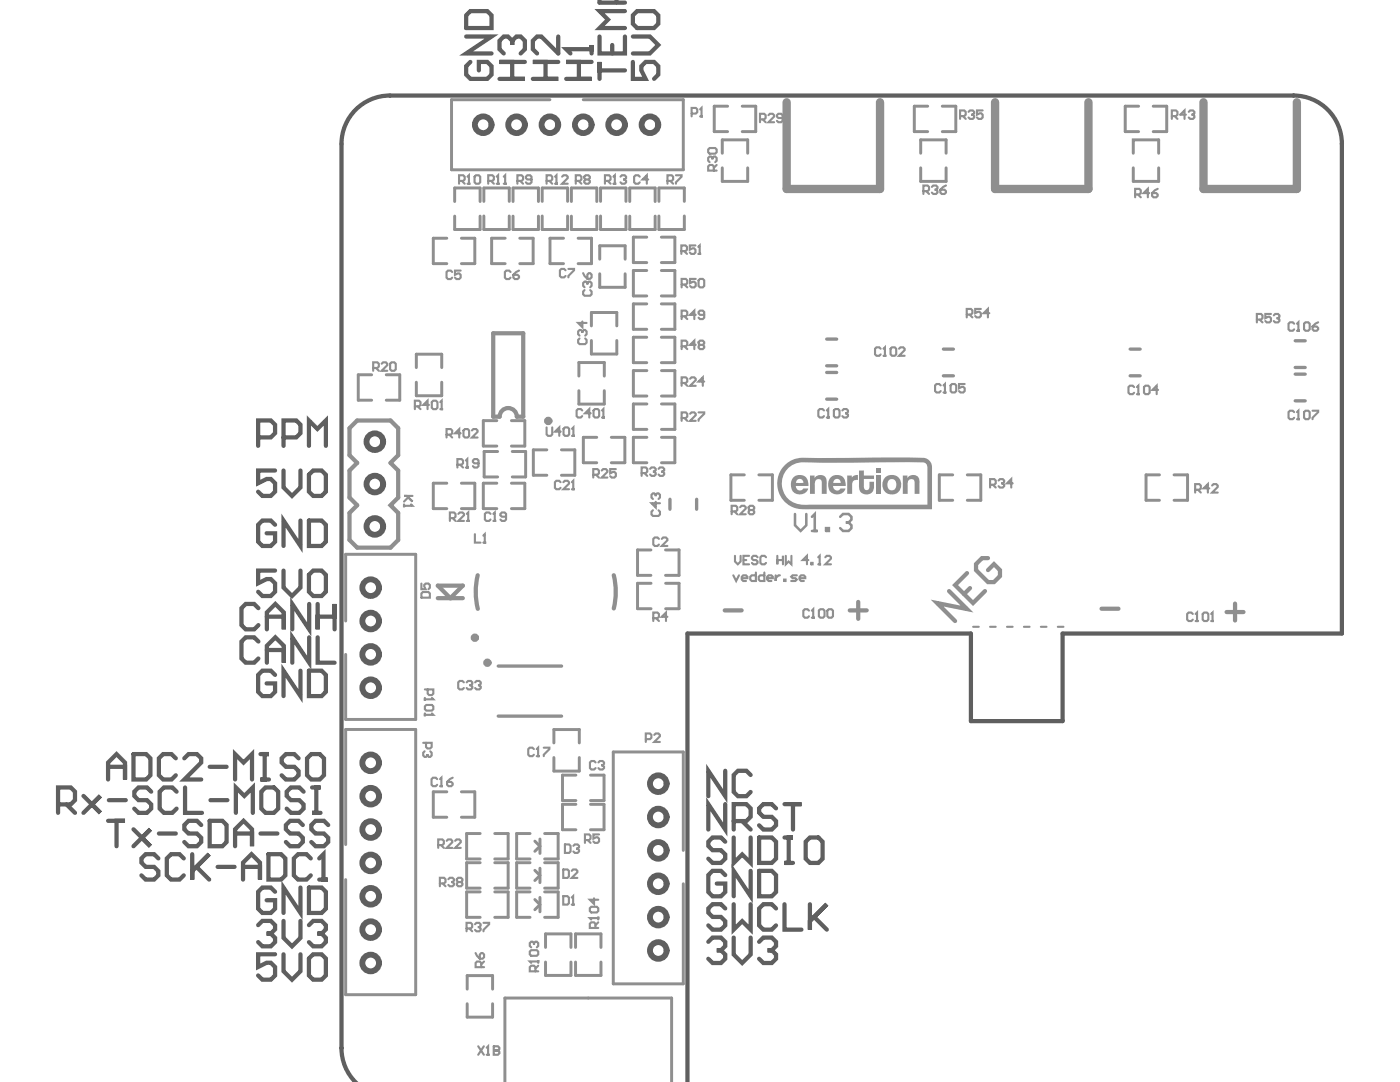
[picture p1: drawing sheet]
<svg xmlns="http://www.w3.org/2000/svg" width="279mm" height="216mm" viewBox="0 0 279 216" stroke-linecap="round" stroke-linejoin="round" font-family="sans-serif">
<g fill="#8d8f91">
<path d="M174.8 93.5h1v.9h-1z"/>
<path d="M180.2 94.9h.9v.5a1.31 1.31 0 0 1 1.7-.5 1.31 1.31 0 0 1 .7 1.5v2.1h-1v-1.9a.74 .74 0 0 0-.7-1 .74 .74 0 0 0-.7 1v1.9h-.9z"/>
<path d="M174.8 94.9h1v3.6h-1z"/>
<path d="M169.1 94.9h.9v.4a1.22 1.22 0 0 1 1.2-.5v1a.88 .88 0 0 0-1.1 1v1.7h-1z"/>
<path d="M161.6 94.9h1v.5a1.34 1.34 0 0 1 1.7-.5 1.34 1.34 0 0 1 .7 1.6v2h-1v-1.9a.74 .74 0 0 0-.7-1 .74 .74 0 0 0-.7 1v1.9h-1z"/>
<path d="M171.4 93.9h1v1h2v.7h-2a2.94 2.94 0 0 0 .2 2.1l.3 .1a.65 .65 0 0 0 .6-.8v-.9h.9a2.25 2.25 0 0 1-.7 2.4 1.59 1.59 0 0 1-1.8-.2 1.59 1.59 0 0 1-.5-1.7z"/>
<path d="M165.9 95.1a1.8 1.8 0 0 1 2.1-.1 1.8 1.8 0 0 1 .8 2h-2.5a.79 .79 0 0 0 .5 .8 .79 .79 0 0 0 .9-.3h1a1.84 1.84 0 0 1-2.4 1 1.84 1.84 0 0 1-1-2.4zM166.5 95.8l-.2 .6 1.5-.1a.7 .7 0 0 0-.8-.8z"/>
<path d="M176 96.7a1.95 1.95 0 0 1 3.9 0 1.95 1.95 0 0 1-3.9 0zM177.5 95.7a1.38 1.38 0 0 0 .1 2.1 .98 .98 0 0 0 1.1-.2 .98 .98 0 0 0 .2-1.1 .92 .92 0 0 0-1.4-.8z"/>
<path d="M158.5 95.1a1.81 1.81 0 0 1 2.1-.1 1.81 1.81 0 0 1 .8 2h-2.6a.82 .82 0 0 0 .6 .8 .82 .82 0 0 0 .9-.3h1a1.79 1.79 0 0 1-2.1 1.1 1.79 1.79 0 0 1-1.4-2l.3-1zM159.1 95.8l-.3 .5 1.5 .1a.74 .74 0 0 0-.4-.8 .74 .74 0 0 0-.8 .2z"/>
<path d="M156.6 92.8a5 5 0 0 1 3.6-1.5l24.2 .1a1.82 1.82 0 0 1 1.6 1.7v8.4l-.1 .1h-24.4a5.4 5.4 0 0 1-6.1-3.4l-.3-2a5 5 0 0 1 1.5-3.4zM157.4 93.4a4.3 4.3 0 0 0-1 4.8 4.3 4.3 0 0 0 4.2 2.5h24.5v-7.2a.96 .96 0 0 0-.9-1.2h-23.3a5.2 5.2 0 0 0-3.5 1.1z"/>
</g>
<g fill="none" stroke="#8d8f91" stroke-width=".59">
<path d="M144.1 27.9v2.7M144.1 33.5v2.7M148.1 26.3h2.7M148.1 21.2h2.7M149.2 27.9v2.7M149.2 33.5v2.7M182.5 26.3h2.6M182.5 21.2h2.6M183.7 27.9v2.7M183.7 33.5v2.7M188.1 26.3h2.7M188.1 21.2h2.7"/>
<path d="M188.8 27.9v2.7M188.8 33.5v2.7M231.2 27.9v2.7M231.2 33.5v2.7M92.1 52.6h2.7M92.1 47.5h2.7M119.7 54.6v2.7M125.7 45.8h5M126.4 59.1h2.7M126.4 54h2.7M126.4 52.4h2.7M126.4 47.3h2.7"/>
<path d="M132 59.1h2.7M132 54h2.7M132 52.4h2.7M132 47.3h2.7M115.5 72.3v2.7M120.6 72.3v2.7M123.1 67.9v2.7M126.4 79h2.7M126.4 74h2.7M126.4 72.4h2.7M126.4 67.3h2.7M126.4 65.7h2.7"/>
<path d="M126.4 60.6h2.7M132 72.4h2.7M132 67.3h2.7M132 65.7h2.7M132 60.6h2.7M132 79h2.7M132 74h2.7M92.1 96.4h2.7M106.4 94.8h2.7M106.4 89.8h2.7M112 94.8h2.7M112 89.8h2.7"/>
<path d="M126.4 92.3h2.7M126.4 85.7h2.7M126.4 87.3h2.7M126.4 80.6h2.7M132 92.3h2.7M132 85.7h2.7M132 87.3h2.7M132 80.6h2.7M145.9 99.8h2.6M145.9 94.8h2.6M187.5 99.8h2.6M187.5 94.8h2.6"/>
<path d="M193 99.8h2.7M193 94.8h2.7M228.7 99.8h2.7M228.7 94.8h2.7M234.3 99.8h2.7M234.3 94.8h2.7M92.1 101.5h2.7M127.2 114.8h2.7M127.2 116.4h2.7M127.2 109.7h2.7M132.8 114.8h2.7M132.8 109.7h2.7"/>
<path d="M132.8 116.4h2.7M127.2 121.5h2.7M132.8 121.5h2.7M86.5 158h2.7M92.1 158h2.7M112.3 159.7h2.6M112.3 154.7h2.6M86.5 163.1h2.7M92.1 163.1h2.7M93.1 171.4h2.7M93.1 178h2.7M93.1 177.2h2.7"/>
<path d="M93.1 172.1h2.7M98.7 178h2.7M98.7 177.2h2.7M98.7 171.4h2.7M98.7 172.1h2.7M106.7 173.7l1.1 1-1.1 1M106.7 167.8l1.1 1.1-1.1 1M107.8 167.4v2.9M107.8 173.2v2.9M114.9 160.5h-2.6v5.1h2.6M120.5 160.5v5.1M93.1 183h2.7"/>
<path d="M93.2 194.7v2.7M98.3 194.7v2.7M98.7 183h2.7M107.8 180.5l-1.1 1M93.2 200.3v2.7M98.3 200.3v2.7"/>
</g>
<path d="M188.3 75h2M188.3 69.7h2M133.7 99.6v2M139 99.6v2" fill="none" stroke="#8d8f91" stroke-width=".66"/>
<path d="M98.4 83.1h1.3" fill="none" stroke="#8d8f91" stroke-width=".84"/>
<circle cx="89.9" cy="119.4" r=".42" fill="#8d8f91"/>
<g fill="none" stroke="#8d8f91" stroke-width=".59">
<path d="M109.7 19.9h-19.6v14h46.3v-14h-20M144.1 36.2h5.1M144.1 27.9h5.1M145.2 21.2h-2.7v5.1h2.7M150.8 21.2v5.1M182.5 21.2v5.1M183.7 36.2h5.1M183.7 27.9h5.1M190.8 21.2v5.1M226.2 33.5v2.7h5M227.2 21.2h-2.6v5.1h2.6M230.1 21.2h2.7v5.1h-2.7"/>
<path d="M231.2 27.9h-5v2.7M89.2 47.5h-2.7v5.1h2.7M94.8 47.5v5.1M95.8 40.2v-2.7h-5.1v2.7M95.8 43.1v2.7h-5.1v-2.7M96.6 40.2v-2.7h5v2.7M96.6 43.1v2.7h5v-2.7M100.8 47.5h-2.7v5.1h2.7M103.7 47.5h2.7v5.1h-2.7M107.5 40.2v-2.7h-5.1v2.7M107.5 43.1v2.7h-5.1v-2.7M108.2 40.2v-2.7h5.1v2.7"/>
<path d="M108.2 43.1v2.7h5.1v-2.7M112.5 47.5h-2.7v5.1h2.7M114 40.2v-2.7h5.1v2.7M114 43.1v2.7h5.1v-2.7M115.4 47.5h2.6v5.1h-2.6M119.7 51.7v-2.7h5.1v2.7M119.9 40.2v-2.7h5v2.7M119.9 43.1v2.7h5v-2.7M124.8 54.6v2.7h-5.1M125.7 40.2v-2.7h5v2.7M125.7 43.1v2.7M126.4 47.3v5.1"/>
<path d="M126.4 54v5.1M130.7 43.1v2.7M134.7 47.3v5.1M134.7 54v5.1M136.6 40.2v-2.7h-5.1v2.7M136.6 43.1v2.7h-5.1v-2.7M74.2 74.8h-2.7v5.1h2.7M77.1 74.8h2.7v5.1h-2.7M83.1 73.4v-2.7h5.1v2.7M83.1 76.3v2.7h5.1v-2.7M115.5 78v2.6h5.1v-2.6M115.5 72.3h5.1"/>
<path d="M118 67.9v2.7h5.1M123.1 65v-2.6h-5.1v2.6M126.4 60.6v5.1M126.4 67.3v5.1M126.4 73.9v5.1M134.7 60.6v5.1M134.7 67.3v5.1M134.7 74v5M89.2 96.4h-2.7v5.1h2.7M94.8 96.4v5.1M99.2 83.9h-2.7v5.1h2.7M99.2 96.4h-2.7v5.1h2.7"/>
<path d="M99.3 90.1h-2.7v5.1h2.7M102.1 83.9h2.6v5.1h-2.6M102.1 96.4h2.6v5.1h-2.6M102.2 90.1h2.7v5.1h-2.7M106.4 89.8v5M114.7 89.8v5M119.1 87.3h-2.7v5h2.7M122 87.3h2.7v5h-2.7M126.4 87.3v5M126.4 80.6v5.1M134.7 87.3v5M134.7 80.6v5.1"/>
<path d="M145.9 94.8v5M151.5 94.8h2.7v5h-2.7M187.5 94.8v5M195.7 94.8v5M228.7 94.8v5M237 94.8v5M127.2 109.7v5.1M127.2 116.4v5.1M135.5 109.7v5.1M135.5 116.4v5.1M69 123.9v-13.3h14v33h-14v-13M86.5 158v5.1"/>
<path d="M94.8 158v5.1M110.5 148.2v-2.6h5.1v2.6M110.5 151.2v2.7h5.1v-2.7M112.3 154.7v5M117.8 154.7h2.7v5h-2.7M69 168.5v-22.9h14v52.9h-14v-23M93.1 172.1v5.1M93.1 178v5M95.8 166.3h-2.7v5.1M98.7 166.3h2.7v5.1M101.4 172.1v5.1M101.4 178v5"/>
<path d="M105.8 172.1h-2.7v5.1h2.7M105.8 178h-2.7v5h2.7M105.8 166.3h-2.7v5.1h2.7M106.7 179.5l1.1 1M107.8 179.1v2.8M108.7 178h2.7v5h-2.7M108.7 172.1h2.7v5.1h-2.7M108.7 166.3h2.7v5.1h-2.7M117.8 160.5h2.7M117.8 165.6h2.7M136.4 169.7v-19.7h-14v46.3h14v-20M93.2 194.7h5.1"/>
<path d="M108.9 189v-2.7h5v2.7M108.9 192v2.6h5v-2.6M114.9 189v-2.7h5v2.7M114.9 192v2.6h5v-2.6M93.2 203h5.1M100.8 215.9v-16.8h33.2v16.8"/>
</g>
<g fill="none" stroke="#8d8f91" stroke-width=".84">
<path d="M71.3 83.9h6.6l1.6 1.5v5.4l-1.6 1.6 1.6 1.5v5.4l-1.6 1.5 1.6 1.5v5.4l-1.6 1.6h-6.6l-1.5-1.6v-5.4l1.5-1.5-1.5-1.5v-5.4l1.5-1.5-1.5-1.6v-5.4zM98.4 83.1v-16.6h6v16.6h-1.3a1.72 1.72 0 0 0-1.7-1.7 1.72 1.72 0 0 0-1.7 1.7M87.4 119.4h5M87.4 116.9h5l-2.5 2.5zM95.3 114.8a14 14 0 0 0 .1 6.7M122.5 114.8a14 14 0 0 1 0 6.6M189.4 117.9l3.6 3.6-6-1.2 3.6 3.6M193 114.4l-2.4 2.3 3.6 3.6 2.4-2.4M193.6 117.3l-1.2 1.2M197.2 111.4h-1.2l-1.2 1.2v1.2l2.4 2.4h1.2l1.2-1.2v-1.2l-1.2-1.2-1.2 1.2M144.6 121.8h3.4M169.6 121.8h3.4"/>
<path d="M171.3 120.1v3.4M219.8 121.5h3.4M244.8 122.1h3.4M246.5 120.4v3.4"/>
<circle cx="109.4" cy="84" r=".42"/>
</g>
<path d="M157 20.4v17.3h18.6v-17.3M198.6 20.4v17.3h18.6v-17.3M240.2 20.4v17.3h18.6v-17.3" fill="none" stroke="#8d8f91" stroke-width="1.7"/>
<path d="M165 79.6h2M165 74.3h2M165 73h2M165 67.7h2M225.5 75h2M225.5 69.7h2M258.5 80h2M258.5 74.7h2M258.5 73.3h2M258.5 68h2M99.4 132.9h12.7M99.4 142.9h12.7" fill="none" stroke="#8d8f91" stroke-width=".66"/>
<g fill="none" stroke="#8d8f91" stroke-width=".42">
<path d="M91.6 36.1h.9l.2-.3v-.5l-.2-.3h-.9v1.7M92.2 36.1l.5 .6M93.3 35.3l.3-.3v1.7h.3h-.6M95 35h.6l.2 .3v1.1l-.2 .3h-.6l-.3-.3v-1.1zM97.4 36.1h.9l.3-.3v-.5l-.3-.3h-.9v1.7M98 36.1l.6 .6M99.1 35.3l.3-.3v1.7h.3h-.6M100.5 35.3l.3-.3v1.7h.3h-.6M103.3 36.1h.8l.3-.3v-.5l-.3-.3h-.8v1.7M103.8 36.1l.6 .6M106.1 35.8h-.9l-.3-.3v-.2l.3-.3h.6l.3 .3v1.1l-.3 .3h-.6l-.3-.3M109.1 36.1h.8l.3-.3v-.5l-.3-.3h-.8v1.7"/>
<path d="M109.6 36.1l.6 .6M110.8 35.3l.3-.3v1.7h.2h-.5M112.2 35.3l.3-.3h.5l.3 .3v.2l-1.1 1.2h1.1M114.9 36.1h.8l.3-.3v-.5l-.3-.3h-.8v1.7M115.5 36.1l.5 .6M116.9 35h.5l.3 .3v.2l-.3 .3 .3 .3v.3l-.3 .3h-.5l-.3-.3v-.3l.3-.3-.3-.3v-.2zM116.9 35.8h.5M120.7 36.1h.9l.3-.3v-.5l-.3-.3h-.9v1.7M121.3 36.1l.6 .6M122.4 35.3l.3-.3v1.7h.3h-.6M123.8 35.3l.3-.3h.6l.3 .3v.2l-.3 .3h-.3h.3l.3 .3v.3l-.3 .3h-.6l-.3-.3M127.7 35.3l-.3-.3h-.6l-.2 .3v1.1l.2 .3h.6l.3-.3"/>
<path d="M129.4 35.8h-1.2l.9-.8v1.7M133.2 36.1h.9l.2-.3v-.5l-.2-.3h-.9v1.7M133.8 36.1l.5 .6M134.9 35h1.1v.3l-1.1 1.1v.3M138 22.7h.9l.3-.3v-.6l-.3-.3h-.9v1.7M139.7 21.8l.3-.3v1.7h.3h-.6M141.6 32.4l-.3-.3v-.6l.3-.3h.3l.3 .3v.3v-.3l.3-.3h.2l.3 .3v.6l-.3 .3M141.6 29.5h1.1l.3 .3v.6l-.3 .3h-1.1l-.3-.3v-.6zM142.5 34v-.8l-.3-.3h-.6l-.3 .3v.8h1.7M143 32.9l-.5 .6M151.7 23.8h.8l.3-.3v-.5l-.3-.3h-.8v1.7M152.2 23.8l.6 .6"/>
<path d="M153.4 23l.2-.3h.6l.3 .3v.3l-1.1 1.1h1.1M156.2 23.5h-.9l-.2-.2v-.3l.2-.3h.6l.3 .3v1.1l-.3 .3h-.6l-.2-.3M184.3 38.1h.8l.3-.2v-.6l-.3-.3h-.8v1.7M184.8 38.1l.6 .6M186 37.3l.3-.3h.5l.3 .3v.3l-.3 .3h-.3h.3l.3 .2v.3l-.3 .3h-.5l-.3-.3M188.8 37l-.6 .3-.5 .6v.5l.2 .3h.6l.3-.3v-.3l-.3-.2h-.8M191.6 23.2h.8l.3-.3v-.6l-.3-.3h-.8v1.7M192.2 23.2l.5 .5M193.3 22.3l.3-.3h.5l.3 .3v.3l-.3 .3h-.2h.2l.3 .3v.2l-.3 .3h-.5l-.3-.3M196.1 22h-1.1v.9l.5-.3h.3l.3 .3v.5l-.3 .3h-.5l-.3-.3M226.5 38.8h.9l.3-.3v-.5l-.3-.3h-.9v1.7M227.1 38.8l.6 .6"/>
<path d="M229.4 38.5h-1.2l.9-.8v1.7M231 37.7l-.5 .3-.6 .5v.6l.3 .3h.6l.2-.3v-.3l-.2-.3h-.9M233.9 23.2h.8l.3-.3v-.6l-.3-.3h-.8v1.7M234.4 23.2l.6 .5M236.7 22.9h-1.1l.8-.9v1.7M237.2 22.3l.3-.3h.6l.3 .3v.3l-.3 .3h-.3h.3l.3 .3v.2l-.3 .3h-.6l-.3-.3M90.2 54.3l-.2-.3h-.6l-.3 .3v1.1l.3 .3h.6l.2-.3M91.9 54h-1.1v.8l.9-.2 .2 .2v.6l-.2 .3h-.6l-.3-.3M101.9 54.3l-.3-.3h-.6l-.2 .3v1.1l.2 .3h.6l.3-.3M103.6 54l-.6 .3-.5 .5v.6l.2 .3h.6l.3-.3v-.3l-.3-.3h-.8M112.9 53.9l-.3-.2h-.6l-.3 .2v1.2l.3 .2h.6l.3-.2M113.4 53.7h1.2v.2l-1.2 1.2v.2"/>
<path d="M116.4 54.5l.3 .6 .5 .5h.6l.3-.3v-.5l-.3-.3h-.3l-.3 .3v.8M116.7 57.9l-.3 .3v.5l.3 .3h1.1l.3-.3v-.5l-.3-.3M116.7 57.3l-.3-.3v-.5l.3-.3h.2l.3 .3v.3v-.3l.3-.3h.3l.3 .3v.5l-.3 .3M136 50.1h.8l.3-.3v-.5l-.3-.3h-.8v1.7M136 56.8h.9l.3-.3v-.6l-.3-.2h-.9v1.6M136.5 50.1l.6 .6M136.6 56.8l.6 .5M138.8 49h-1.1v.8l.5-.3h.3l.3 .3v.6l-.3 .3h-.6l-.2-.3M138.8 55.7h-1.1v.8l.9-.3 .2 .3v.6l-.2 .2h-.6l-.3-.2M139.4 49.3l.2-.3v1.7h.3h-.5M139.7 55.7h.6l.2 .2v1.2l-.2 .2h-.6l-.3-.2v-1.2zM74.5 73.4h.8l.3-.3v-.5l-.3-.3h-.8v1.7"/>
<path d="M75 73.4l.6 .6M76.2 72.6l.2-.3h.6l.3 .3v.3l-1.1 1.1h1.1M78.1 72.3h.6l.3 .3v1.1l-.3 .3h-.6l-.2-.3v-1.1zM86.5 80h.5l.3 .2v1.2l-.3 .2h-.5l-.3-.2v-1.2zM115.7 67.5l-.3 .3v.6l.3 .3h1.1l.3-.3v-.6l-.3-.3M115.7 67l-.3-.3v-.6l.3-.3h.2l.3 .3v.3v-.3l.3-.3h.3l.3 .3v.6l-.3 .3M116.2 64.2v1.1l-.8-.9h1.7M136 63.1h.9l.3-.3v-.5l-.3-.3h-.9v1.7M136 69.1h.9l.3-.3v-.5l-.3-.3h-.9v1.7M136 76.4h.9l.3-.3v-.5l-.3-.3h-.9v1.7M136.6 63.1l.6 .6M136.6 69.1l.6 .6"/>
<path d="M136.6 76.4l.6 .6M137.7 75.6l.3-.3h.6l.2 .3v.3l-1.1 1.1h1.1M138.8 62.8h-1.1l.9-.8v1.7M138.8 68.8h-1.1l.9-.8v1.7M139.7 68.8h.6M139.7 68h.6l.2 .3v.2l-.2 .3 .2 .3v.3l-.2 .3h-.6l-.3-.3v-.3l.3-.3-.3-.3v-.2zM140.5 62.8h-.8l-.3-.3v-.2l.3-.3h.6l.2 .3v1.1l-.2 .3h-.6l-.3-.3M140.5 76.1h-1.1l.9-.8v1.7M175.8 69.6l-.3-.3h-.6l-.3 .3v1.1l.3 .3h.6l.3-.3M176.3 69.6l.3-.3v1.7h.3h-.6M178 69.3h.6l.3 .3v1.1l-.3 .3h-.6l-.3-.3v-1.1zM179.4 69.6l.3-.3h.6l.2 .3v.3l-1.1 1.1h1.1"/>
<path d="M187.7 76.9l-.2-.3h-.6l-.3 .3v1.1l.3 .3h.6l.2-.3M188.3 76.9l.3-.3v1.7h.3h-.6M190 76.6h.6l.2 .3v1.1l-.2 .3h-.6l-.3-.3v-1.1zM192.5 76.6h-1.1v.9l.6-.3h.2l.3 .3v.5l-.3 .3h-.5l-.3-.3M192.9 62.8h.9l.3-.3v-.6l-.3-.3h-.9v1.7M193.5 62.8l.6 .5M195.7 61.6h-1.1v.9l.6-.3h.3l.2 .3v.6l-.2 .2h-.6l-.3-.2M197.4 62.5h-1.1l.9-.9v1.7M226.3 77.2l-.2-.2h-.6l-.3 .2v1.2l.3 .2h.6l.2-.2M226.9 77.2l.3-.2v1.6h.3h-.6M228.3 77.2l.3-.2h.6l.2 .2v1.2l-.2 .2h-.6l-.3-.2zM231.1 77.8h-1.1l.8-.8v1.6"/>
<path d="M250.8 63.8h.9l.3-.3v-.6l-.3-.3h-.9v1.7M251.4 63.8l.6 .5M253.6 62.6h-1.1v.9l.6-.3h.3l.2 .3v.6l-.2 .2h-.6l-.3-.2M254.2 62.9l.3-.3h.6l.2 .3v.3l-.2 .3h-.3h.3l.2 .3v.3l-.2 .2h-.6l-.3-.2M258.3 64.6l-.3-.3h-.6l-.2 .3v1.1l.2 .3h.6l.3-.3M258.8 64.6l.3-.3v1.7h.3h-.6M260.5 64.3h.6l.3 .3v1.1l-.3 .3h-.6l-.2-.3v-1.1zM263.1 64.3l-.6 .3-.6 .6v.5l.3 .3h.6l.3-.3v-.3l-.3-.2h-.9M82.3 99h-1.7h.6l1.1 1.1-.8-.9-.9 .9M82.8 81.1h.8l.3-.3v-.6l-.3-.2h-.8v1.6M83.4 81.1l.5 .5M85.6 80.8h-1.1l.8-.8v1.6"/>
<path d="M87.9 80.2l.2-.2v1.6h.3h-.5M89.1 86.7h.9l.2-.2v-.6l-.2-.3h-.9v1.7M89.7 86.7l.5 .6M91.3 92.7h.8l.3-.2v-.6l-.3-.3h-.8v1.7M91.8 92.7l.6 .6M91.9 86.5h-1.1l.9-.9v1.7M92.8 85.6h.5l.3 .3v1.1l-.3 .3h-.5l-.3-.3v-1.1zM93 91.9l.3-.3v1.7h.2h-.5M94.2 85.9l.3-.3h.5l.3 .3v.3l-1.1 1.1h1.1M95.5 92.5h-.8l-.3-.3v-.3l.3-.3h.5l.3 .3v1.1l-.3 .3h-.5l-.3-.3M109.1 85.3v1.4l.3 .3h.5l.3-.3v-1.4M111.9 96.2l-.3-.3h-.6l-.3 .3v1.1l.3 .3h.6l.3-.3"/>
<path d="M111.9 86.1h-1.1l.8-.8v1.7M112.4 96.2l.3-.3h.6l.3 .3v.3l-1.2 1.1h1.2M112.7 85.3h.6l.3 .3v1.1l-.3 .3h-.6l-.2-.3v-1.1zM114.1 96.2l.3-.3v1.7h.3h-.6M114.2 85.6l.2-.3v1.7h.3h-.5M116.2 81.9l-.3-.3h-.5l-.3 .3v1.1l.3 .3h.5l.3-.3M117.9 82.5h-1.1l.8-.9v1.7M118.4 94.7h.8l.3-.3v-.5l-.3-.3h-.8v1.7M118.7 81.6h.6l.3 .3v1.1l-.3 .3h-.6l-.2-.3v-1.1zM119 94.7l.5 .6M120.1 93.9l.3-.3h.5l.3 .3v.3l-1.1 1.1h1.1M120.1 81.9l.3-.3v1.7h.3h-.6"/>
<path d="M122.9 93.6h-1.1v.8l.5-.2h.3l.3 .2v.6l-.3 .3h-.5l-.3-.3M128 94.4h.9l.3-.3v-.5l-.3-.3h-.9v1.7M128.6 94.4l.6 .6M129.7 93.6l.3-.3h.6l.3 .3v.2l-.3 .3h-.3h.3l.3 .3v.3l-.3 .3h-.6l-.3-.3M130.3 99.6l-.3-.3v-.6l.3-.3h.3l.3 .3v.3v-.3l.2-.3h.3l.3 .3v.6l-.3 .3M131.4 93.6l.3-.3h.6l.3 .3v.2l-.3 .3h-.3h.3l.3 .3v.3l-.3 .3h-.6l-.3-.3M136 83.4h.9l.3-.3v-.5l-.3-.3h-.9v1.7M136.6 83.4l.6 .6M137.7 82.6l.3-.3h.6l.2 .3v.2l-1.1 1.2h1.1M139.4 82.3h1.1v.3l-1.1 1.1v.3M164.4 81.9l-.2-.3h-.6l-.3 .3v1.1l.3 .3h.6l.2-.3M165 81.9l.3-.3v1.7h.3h-.6"/>
<path d="M166.7 81.6h.6l.2 .3v1.1l-.2 .3h-.6l-.3-.3v-1.1zM168.1 81.9l.3-.3h.6l.2 .3v.3l-.2 .3h-.3h.3l.2 .2v.3l-.2 .3h-.6l-.3-.3M197.6 96.7h.8l.3-.3v-.5l-.3-.3h-.8v1.7M198.2 96.7l.5 .6M199.3 95.9l.3-.3h.5l.3 .3v.3l-.3 .2h-.3h.3l.3 .3v.3l-.3 .3h-.5l-.3-.3M202.1 96.4h-1.1l.8-.8v1.7M238.5 97.7h.9l.2-.3v-.5l-.2-.3h-.9v1.7M239.1 97.7l.5 .6M241.3 97.4h-1.1l.9-.8v1.7M241.9 96.9l.3-.3h.5l.3 .3v.3l-1.1 1.1h1.1M258.3 82.2l-.3-.2h-.6l-.2 .2v1.2l.2 .2h.6l.3-.2M258.8 82.2l.3-.2v1.6h.3h-.6"/>
<path d="M260.5 82h.6l.3 .2v1.2l-.3 .2h-.6l-.2-.2v-1.2zM261.9 82h1.2v.2l-1.2 1.2v.2M80.6 100.6v.6v-.3h1.7l-.3-.3M84.1 116.4v1.2h.8l-.2-.9 .2-.3h.6l.3 .3v.6l-.3 .3M84.4 118.1h1.1l.3 .3v.9h-1.7v-.9zM89.8 103.4h.8l.3-.3v-.6l-.3-.2h-.8v1.6M90.3 103.4l.6 .5M91.5 102.5l.3-.2h.5l.3 .2v.3l-1.1 1.1h1.1M93.2 102.5l.2-.2v1.6h.3h-.5M94.8 106.6v1.7h1.1M96.5 106.9l.2-.3v1.7h.3h-.5M97.9 102.5l-.3-.2h-.5l-.3 .2v1.2l.3 .2h.5l.3-.2"/>
<path d="M98.5 102.5l.2-.2v1.6h.3h-.5M101 103.1h-.9l-.2-.3v-.3l.2-.2h.6l.3 .2v1.2l-.3 .2h-.6l-.2-.2M130.3 101.8l-.3 .3v.6l.3 .2h1.1l.3-.2v-.6l-.3-.3M130.9 100.1v1.2l-.9-.9h1.7M131.5 107.5l-.3-.3h-.5l-.3 .3v1.2l.3 .2h.5l.3-.2M132.1 107.5l.2-.3h.6l.3 .3v.3l-1.1 1.1h1.1M146 102.1h.9l.2-.3v-.6l-.2-.3h-.9v1.7M146.3 114.8l.6 1.1 .6-1.1M146.6 102.1l.5 .5M146.7 110.9v1.1l.5 .6 .6-.6v-1.1M147.7 101.2l.3-.3h.6l.2 .3v.3l-1.1 1.1h1.1M148 115.4h1.2v-.3l-.3-.3h-.6l-.3 .3v.5l.3 .3h.6"/>
<path d="M148.4 111.8h.5M149.5 110.9h-1.1v1.7h1.1M149.7 101.8h.5M149.7 100.9h.5l.3 .3v.3l-.3 .3 .3 .3v.2l-.3 .3h-.5l-.3-.3v-.2l.3-.3-.3-.3v-.3zM150.9 114.2v1.7h-.9l-.3-.3v-.5l.3-.3h.9M151.2 111.2l-.3-.3h-.6l-.2 .3v.3l.2 .3h.6l.3 .2v.3l-.3 .3h-.6l-.2-.3M152.5 114.2v1.7h-.8l-.3-.3v-.5l.3-.3h.8M152.9 111.2l-.3-.3h-.6l-.2 .3v1.1l.2 .3h.6l.3-.3M153.1 115.4h1.1v-.3l-.2-.3h-.6l-.3 .3v.5l.3 .3h.6M154.8 114.8v1.1a1 1 0 0 1 .8-1.1M155.1 110.9v1.7v-.8h1.2v-.9v1.7M156.5 115.6h.3v.3h-.3z"/>
<path d="M156.8 110.9v1.7l.6-.6 .5 .6v-1.7M159 114.8h-.8l-.3 .3 .3 .3h.5l.3 .2-.3 .3h-.8M159.6 115.4h1.1v-.3l-.3-.3h-.5l-.3 .3v.5l.3 .3h.5M161.3 111.8h-1.1l.8-.9v1.7M161.9 112.3h.3v.3h-.3zM163.3 111.2l.3-.3v1.7h.3h-.6M164.7 111.2l.3-.3h.6l.2 .3v.3l-1.1 1.1h1.1M84.8 137.6h1.7v.8l-.3 .3h-.6l-.2-.3v-.8M84.8 139.3v.5v-.3h1.7l-.3-.2M92.6 136.2l-.3-.3h-.6l-.3 .3v1.1l.3 .3h.6l.3-.3M93.1 136.2l.3-.3h.6l.3 .3v.2l-.3 .3h-.3h.3l.3 .3v.3l-.3 .3h-.6l-.3-.3M94.8 136.2l.3-.3h.6l.3 .3v.2l-.3 .3h-.3h.3l.3 .3v.3l-.3 .3h-.6l-.3-.3"/>
<path d="M130.4 123.4h.8l.3-.3v-.6l-.3-.3h-.8v1.7M130.9 123.4l.6 .5M133.2 123.1h-1.1l.8-.9v1.7M161.5 121.8l-.3-.2h-.6l-.3 .2v1.2l.3 .3h.6l.3-.3M162 121.8l.3-.2v1.7h.3h-.6M163.7 121.6h.6l.2 .2v1.2l-.2 .3h-.6l-.3-.3v-1.2zM165.4 121.6h.6l.2 .2v1.2l-.2 .3h-.6l-.3-.3v-1.2zM194.2 125.1h1.1M197.6 125.1h1.1M201 125.1h1.1M204.3 125.1h1.2M207.7 125.1h1.2"/>
<path d="M211.1 125.1h1.1M238 122.5l-.2-.3h-.6l-.3 .3v1.1l.3 .3h.6l.2-.3M238.6 122.5l.3-.3v1.7h.3h-.6M240.3 122.2h.6l.2 .3v1.1l-.2 .3h-.6l-.3-.3v-1.1zM241.7 122.5l.3-.3v1.7h.3h-.6M84.5 148.2h1.6v.9l-.2 .2h-.6l-.3-.2v-.9M84.7 149.9l-.2 .3v.6l.2 .2h.3l.3-.2v-.3v.3l.3 .2h.3l.2-.2v-.6l-.2-.3M84.8 142.4v.5v-.3h1.7l-.3-.2M85.1 140.7h1.1l.3 .2v.6l-.3 .3h-1.1l-.3-.3v-.6zM87.2 155.5l-.2-.3h-.6l-.3 .3v1.1l.3 .3h.6l.2-.3M87.8 155.5l.3-.3v1.7h.3h-.6M90.3 155.2l-.5 .3-.6 .5v.6l.3 .3h.6l.2-.3v-.3l-.2-.3h-.9"/>
<path d="M106.5 149.5l-.2-.3h-.6l-.3 .3v1.1l.3 .3h.6l.2-.3M107.1 149.5l.3-.3v1.7h.3h-.6M108.5 149.2h1.1v.3l-1.1 1.1v.3M118.9 152.1l-.3-.2h-.6l-.3 .2v1.2l.3 .2h.6l.3-.2M119.4 152.1l.3-.2h.6l.3 .2v.3l-.3 .3h-.3h.3l.3 .3v.3l-.3 .2h-.6l-.3-.2M128.9 147.5h.8l.3-.3v-.6l-.3-.2h-.8v1.7M130.6 146.6l.3-.2h.5l.3 .2v.3l-1.1 1.2h1.1M87.5 168.6h.8l.3-.3v-.5l-.3-.3h-.8v1.7M87.8 176.3h.8l.3-.3v-.6l-.3-.2h-.8v1.6M88 168.6l.6 .6M88.3 176.3l.6 .5M89.1 167.8l.3-.3h.6l.3 .3v.3l-1.2 1.1h1.2"/>
<path d="M89.5 175.4l.3-.2h.5l.3 .2v.3l-.3 .3h-.3h.3l.3 .3v.3l-.3 .2h-.5l-.3-.2M90.8 167.8l.3-.3h.6l.3 .3v.3l-1.2 1.1h1.2M91.4 175.2h.6l.3 .2v.3l-.3 .3 .3 .3v.3l-.3 .2h-.6l-.2-.2v-.3l.2-.3-.2-.3v-.3zM91.4 176h.6M112.4 178.8h.9l.2 .3v1.1l-.2 .3h-.9zM112.4 173.5h.9l.2 .3v1.1l-.2 .3h-.9zM112.7 168.5h.9l.3 .3v1.1l-.3 .3h-.9zM114.1 179.1l.3-.3v1.7h.3h-.6M114.1 173.8l.3-.3h.5l.3 .3v.3l-1.1 1.1h1.1M114.4 168.8l.3-.3h.6l.3 .3v.3l-.3 .2h-.3h.3l.3 .3v.3l-.3 .3h-.6l-.3-.3M116.7 167.6h.9l.3-.3v-.5l-.3-.3h-.9v1.7M117.3 167.6l.6 .6"/>
<path d="M118.6 179.2v1.2l-.9-.9h1.7M119.6 166.5h-1.2v.8l.9-.2 .3 .2v.6l-.3 .3h-.6l-.3-.3M93.1 185.3h.9l.2-.3v-.6l-.2-.3h-.9v1.7M93.7 185.3l.5 .5M94.8 184.4l.3-.3h.5l.3 .3v.3l-.3 .3h-.2h.2l.3 .3v.2l-.3 .3h-.5l-.3-.3M94.9 190.2l.3 .5 .6 .6h.5l.3-.3v-.5l-.3-.3h-.3l-.2 .3v.8M96 193v-.9l-.2-.2h-.6l-.3 .2v.9h1.7M96.5 184.1h1.1v.3l-1.1 1.1v.3M96.6 191.9l-.6 .5M105.7 189.9l.3-.3h1.1l.3 .3v.5l-.3 .3h-1.1l-.3-.3zM106 192.1l-.3-.3h1.7v-.2v.5M106 189l-.3-.3v-.5l.3-.3h.3l.3 .3v.3v-.3l.3-.3h.2l.3 .3v.5l-.3 .3"/>
<path d="M106.9 193.8v-.8l-.3-.3h-.6l-.3 .3v.8h1.7M107.4 192.7l-.5 .6M118 183.5l-.3-.3h1.7v-.3v.6M118 180.9h1.1l.3 .3v.6l-.3 .3h-1.1l-.3-.3v-.6zM118.8 185.2v-.9l-.2-.3h-.6l-.3 .3v.9h1.7M119.4 184l-.6 .6M95.4 208.8l1.2 1.7M96.6 208.8l-1.2 1.7M97.1 209.1l.3-.3v1.7h.3h-.6M98.5 208.8h.9l.3 .3v.2l-.3 .3h-.9h.9l.3 .3v.3l-.3 .3h-.9z"/>
</g>
<path d="M158.7 102.6v2.2l1.1 1.1 1.1-1.1v-2.2M162 103.1l.6-.5v3.3h.6h-1.2M164.9 105.4h.5v.5h-.5zM167.7 103.1l.5-.5h1.2l.5 .5v.6l-.5 .6h-.6h.6l.5 .5v.6l-.5 .5h-1.2l-.5-.5" fill="none" stroke="#8d8f91" stroke-width=".51"/>
<g fill="none" stroke="#8d8f91" stroke-width=".83">
<circle cx="94.8" cy="127.2" r=".42"/>
<circle cx="97.3" cy="132.2" r=".42"/>
</g>
<g fill="none" stroke="#5e5f61" stroke-width=".84">
<path d="M119.7 -.1v.6h5M123 -.1v.6M77.8 19.1h180.4M77.8 19.1h.1M77.8 19.1a9.7 9.7 0 0 0-9.6 9.6v180.4M93 7.3h5.1l-5.1 3.4h5.1M93 3.1l.9-.9h3.4l.8 .9v2.5h-5.1zM93.9 12.4l-.9 .8v1.7l.9 .8h3.4l.8-.8v-1.7l-.8-.8h-1.7v1.6M100.5 10.7l-.8-.9v-1.7l.8-.8h.9l.8 .8v.9v-.9l.9-.8h.8l.9 .8v1.7l-.9 .9M104.8 12.4h-5.1h2.5v3.3h2.6h-5.1M111.4 7.3v3.4l-3.4-3.4h-.8l-.9 .8v1.7l.9 .9M111.4 12.4h-5.1h2.6v3.3h2.5h-5.1"/>
<path d="M113.8 10.7l-.8-.9h5.1v-.8v1.7M118.1 12.4h-5.1h2.5v3.3h2.6h-5.1M119.7 7.3v3.4h5v-3.4M122.2 9v1.7M124.7 2.2h-5l1.6 1.7-1.6 1.7h5M124.7 14h-5v-1.6v3.3M126.3 3.1l.9-.9h3.3l.9 .9v1.7l-.9 .8h-3.3l-.9-.8zM126.3 12.4v3.3h2.5l-.8-1.7v-.8l.8-.8h1.7l.9 .8v1.7l-.9 .8M126.3 7.3h3.4l1.7 1.7-1.7 1.7h-3.4M258.2 19.1a9.7 9.7 0 0 1 9.6 9.6M258.2 19.1h.1M267.8 28.7h.1"/>
<path d="M267.8 28.7v97.7h-55.7v17.5h-18.3v-17.5h-56.6v89.5M51.5 87.3h2.6l.8-.9v-1.7l-.8-.8h-2.6v5.1M54.9 93.9h-3.4v2.5l1.7-.8h.9l.8 .8v1.7l-.8 .9h-1.7l-.9-.9M56.6 93.9v3.4l1.7 1.7 1.7-1.7v-3.4M56.6 87.3h2.5l.9-.9v-1.7l-.9-.8h-2.5v5.1M61.7 94.7l.8-.8h1.7l.8 .8v3.4l-.8 .9h-1.7l-.8-.9zM61.7 89v-5.1l1.6 1.7 1.7-1.7v5.1M54.9 104.7l-.8-.8h-1.7l-.9 .8v3.4l.9 .8h1.7l.8-.8v-1.7h-1.7M54.9 113.9h-3.4v2.5l1.7-.9h.9l.8 .9v1.7l-.8 .8h-1.7l-.9-.8M56.6 113.9v3.3l1.7 1.7 1.7-1.7v-3.3M60 103.9v5l-3.4-5v5M61.7 103.9h2.5l.8 .8v3.4l-.8 .8h-2.5z"/>
<path d="M61.7 114.7l.8-.8h1.7l.8 .8v3.4l-.8 .8h-1.7l-.8-.8zM51.6 128l-.9-.8h-1.7l-.8 .8v3.4l.8 .8h1.7l.9-.8M51.6 121.4l-.9-.9h-1.7l-.8 .9v3.3l.8 .9h1.7l.9-.9M53.3 129.7h3.3v2.5v-3.3l-1.7-1.7-1.6 1.7v3.3M53.3 123h3.3v2.6v-3.4l-1.7-1.7-1.6 1.7v3.4M54.9 134.7l-.8-.9h-1.7l-.9 .9v3.4l.9 .8h1.7l.8-.8v-1.7h-1.7M60 133.8v5.1l-3.4-5.1v5.1M61.7 133.8h2.5l.8 .9v3.4l-.8 .8h-2.5zM61.7 127.2v5l-3.4-5v5M61.7 120.5v5.1l-3.4-5.1v5.1M63.4 127.2v5h3.4M63.4 120.5v5.1v-2.6h3.4v-2.5v5.1"/>
<path d="M16.7 158.8l3.3 3.4-1.7-1.7 1.7-1.7-3.3 3.4M21.6 153h3.3v2.5v-3.3l-1.6-1.7-1.7 1.7v3.3M21.7 159.7h3.4M26.6 150.5h2.6l.8 .8v3.4l-.8 .8h-2.6zM30.2 158l-.9-.9h-1.7l-.8 .9v.8l.8 .9h1.7l.9 .8v.9l-.9 .8h-1.7l-.8-.8M35.1 151.3l-.9-.8h-1.6l-.9 .8v3.4l.9 .8h1.6l.9-.8M35.2 158l-.8-.9h-1.7l-.8 .9v3.4l.8 .8h1.7l.8-.8M36.8 151.3l.8-.8h1.7l.9 .8v.9l-3.4 3.3h3.4M36.9 157.1v5.1h3.4M41.8 153h3.4M42 159.7h3.4M46.9 155.5v-5l1.7 1.7 1.7-1.7v5"/>
<path d="M52 150.5h1.7h-.9v5h-.8h1.7M53 157.1h1.7l.8 .9v3.4l-.8 .8h-1.7l-.9-.8v-3.4zM59.6 151.3l-.9-.8h-1.6l-.9 .8v.9l.9 .8h1.6l.9 .9v.8l-.9 .8h-1.6l-.9-.8M60.6 158l-.9-.9h-1.6l-.9 .9v.8l.9 .9h1.6l.9 .8v.9l-.9 .8h-1.6l-.9-.8M62.1 150.5h1.7l.9 .8v3.4l-.9 .8h-1.7l-.8-.8v-3.4zM62.3 157.1h1.7h-.9v5.1h-.8h1.7M144.7 153.8v5.1l-3.3-5.1v5.1M149.8 154.6l-.8-.8h-1.7l-.9 .8v3.4l.9 .9h1.7l.8-.9M11.6 160.5h2.5l.9-.8v-1.7l-.9-.9h-2.5v5.1M13.3 160.5l1.7 1.7M21.6 163.8h3.3h-1.6v5.1M26.6 165.5l3.4 3.4-1.7-1.7 1.7-1.7-3.4 3.4"/>
<path d="M31.6 171.3l-.8-.9h-1.7l-.9 .9v.8l.9 .9h1.7l.8 .8v.9l-.8 .8h-1.7l-.9-.8M31.7 166.3h3.4M36.7 171.3l-.9-.9h-1.7l-.8 .9v3.4l.8 .8h1.7l.9-.8M38.4 170.4v5.1v-1.7l3.3-3.4-2.5 2.6 2.5 2.5M40.2 164.6l-.9-.8h-1.7l-.8 .8v.9l.8 .8h1.7l.9 .9v.8l-.9 .9h-1.7l-.8-.9M41.8 163.8h2.6l.8 .8v3.4l-.8 .9h-2.6zM43.4 173h3.4M46.9 166.3h3.4v2.6v-3.4l-1.7-1.7-1.7 1.7v3.4M47.1 162.2v-5.1l1.7 1.7 1.7-1.7v5.1M48.5 173h3.4v2.5v-3.4l-1.7-1.7-1.7 1.7v3.4M52 166.3h3.4M53.6 170.4h2.5l.9 .9v3.4l-.9 .8h-2.5z"/>
<path d="M54.9 177.9l-.8-.8h-1.7l-.9 .8v3.4l.9 .9h1.7l.8-.9v-1.7h-1.7M60 177.1v5.1l-3.4-5.1v5.1M60.4 164.6l-.8-.8h-1.7l-.8 .8v.9l.8 .8h1.7l.8 .9v.8l-.8 .9h-1.7l-.8-.9M61.7 177.1h2.5l.8 .8v3.4l-.8 .9h-2.5zM62 171.3l-.8-.9h-1.7l-.9 .9v3.4l.9 .8h1.7l.8-.8M63.7 171.3l.9-.9v5.1h.8h-1.7M65.5 164.6l-.8-.8h-1.7l-.9 .8v.9l.9 .8h1.7l.8 .9v.8l-.8 .9h-1.7l-.9-.9M144.7 160.5v5l-3.3-5v5M144.7 174.6l-.8-.8h-1.7l-.8 .8v3.4l.8 .8h1.7l.8-.8v-1.7h-1.7M144.7 168l-.8-.9h-1.7l-.8 .9v.8l.8 .8h1.7l.8 .9v.8l-.8 .9h-1.7l-.8-.9M146.4 167.1v5.1l1.7-1.7 1.7 1.7v-5.1M146.4 163.8h2.6l.8-.8v-1.7l-.8-.8h-2.6v5"/>
<path d="M148.1 163.8l1.7 1.7M149.8 173.8v5l-3.4-5v5M151.5 173.8h2.5l.9 .8v3.4l-.9 .8h-2.5zM151.5 167.1h2.5l.9 .9v3.3l-.9 .9h-2.5zM154.9 161.3l-.9-.8h-1.7l-.8 .8v.8l.8 .9h1.7l.9 .8v.9l-.9 .8h-1.7l-.8-.8M156.6 160.5h3.3h-1.6v5M156.6 167.1h1.7h-.9v5.1h-.8h1.7M161.6 167.1h1.7l.9 .9v3.3l-.9 .9h-1.7l-.8-.9v-3.3zM51.5 184.6l.9-.8h1.7l.8 .8v.8l-.8 .9h-.9h.9l.8 .8v.9l-.8 .8h-1.7l-.9-.8M54.9 190.4h-3.4v2.5l1.7-.8h.9l.8 .8v1.7l-.8 .9h-1.7l-.9-.9M56.6 190.4v3.4l1.7 1.7 1.7-1.7v-3.4M56.6 183.8v3.3l1.7 1.7 1.7-1.7v-3.3"/>
<path d="M61.7 184.6l.8-.8h1.7l.8 .8v.8l-.8 .9h-.9h.9l.8 .8v.9l-.8 .8h-1.7l-.8-.8M62.5 190.4h1.7l.8 .9v3.3l-.8 .9h-1.7l-.8-.9v-3.3zM141.4 187.9l.8-.8h1.7l.8 .8v.9l-.8 .8h-.9h.9l.8 .9v.8l-.8 .9h-1.7l-.8-.9M144.7 181.3l-.8-.9h-1.7l-.8 .9v.8l.8 .9h1.7l.8 .8v.9l-.8 .8h-1.7l-.8-.8M146.4 187.1v3.4l1.7 1.7 1.7-1.7v-3.4M146.4 180.4v5.1l1.7-1.7 1.7 1.7v-5.1M151.5 187.9l.8-.8h1.7l.9 .8v.9l-.9 .8h-.8h.8l.9 .9v.8l-.9 .9h-1.7l-.8-.9M154.9 181.3l-.9-.9h-1.7l-.8 .9v3.4l.8 .8h1.7l.9-.8M156.6 180.4v5.1h3.3M161.6 180.4v5.1v-1.7l3.4-3.4-2.5 2.6 2.5 2.5M68.1 209.1a9.5 9.5 0 0 0 2.9 6.8M68.1 209.1h.1"/>
</g>
<g fill="none" stroke="#5e5f61" stroke-width="1.2">
<circle cx="96.4" cy="24.9" r="1.66"/>
<circle cx="103.1" cy="24.9" r="1.66"/>
<circle cx="109.7" cy="24.9" r="1.66"/>
<circle cx="116.4" cy="24.9" r="1.66"/>
<circle cx="123.1" cy="24.9" r="1.66"/>
<circle cx="129.7" cy="24.9" r="1.66"/>
<circle cx="74.8" cy="88.1" r="1.66"/>
<circle cx="74.8" cy="96.6" r="1.66"/>
<circle cx="74" cy="117.3" r="1.66"/>
<circle cx="74.8" cy="105" r="1.66"/>
<circle cx="74" cy="123.9" r="1.66"/>
<circle cx="74" cy="137.2" r="1.66"/>
<circle cx="74" cy="130.6" r="1.66"/>
<circle cx="74" cy="158.9" r="1.66"/>
<circle cx="74" cy="152.2" r="1.66"/>
<circle cx="131.4" cy="156.4" r="1.66"/>
<circle cx="74" cy="172.2" r="1.66"/>
<circle cx="74" cy="178.8" r="1.66"/>
<circle cx="74" cy="165.5" r="1.66"/>
<circle cx="131.4" cy="176.3" r="1.66"/>
<circle cx="131.4" cy="163" r="1.66"/>
<circle cx="131.4" cy="169.7" r="1.66"/>
<circle cx="74" cy="185.5" r="1.66"/>
<circle cx="74" cy="192.2" r="1.66"/>
<circle cx="131.4" cy="189.7" r="1.66"/>
<circle cx="131.4" cy="183" r="1.66"/>
</g>
</svg>
